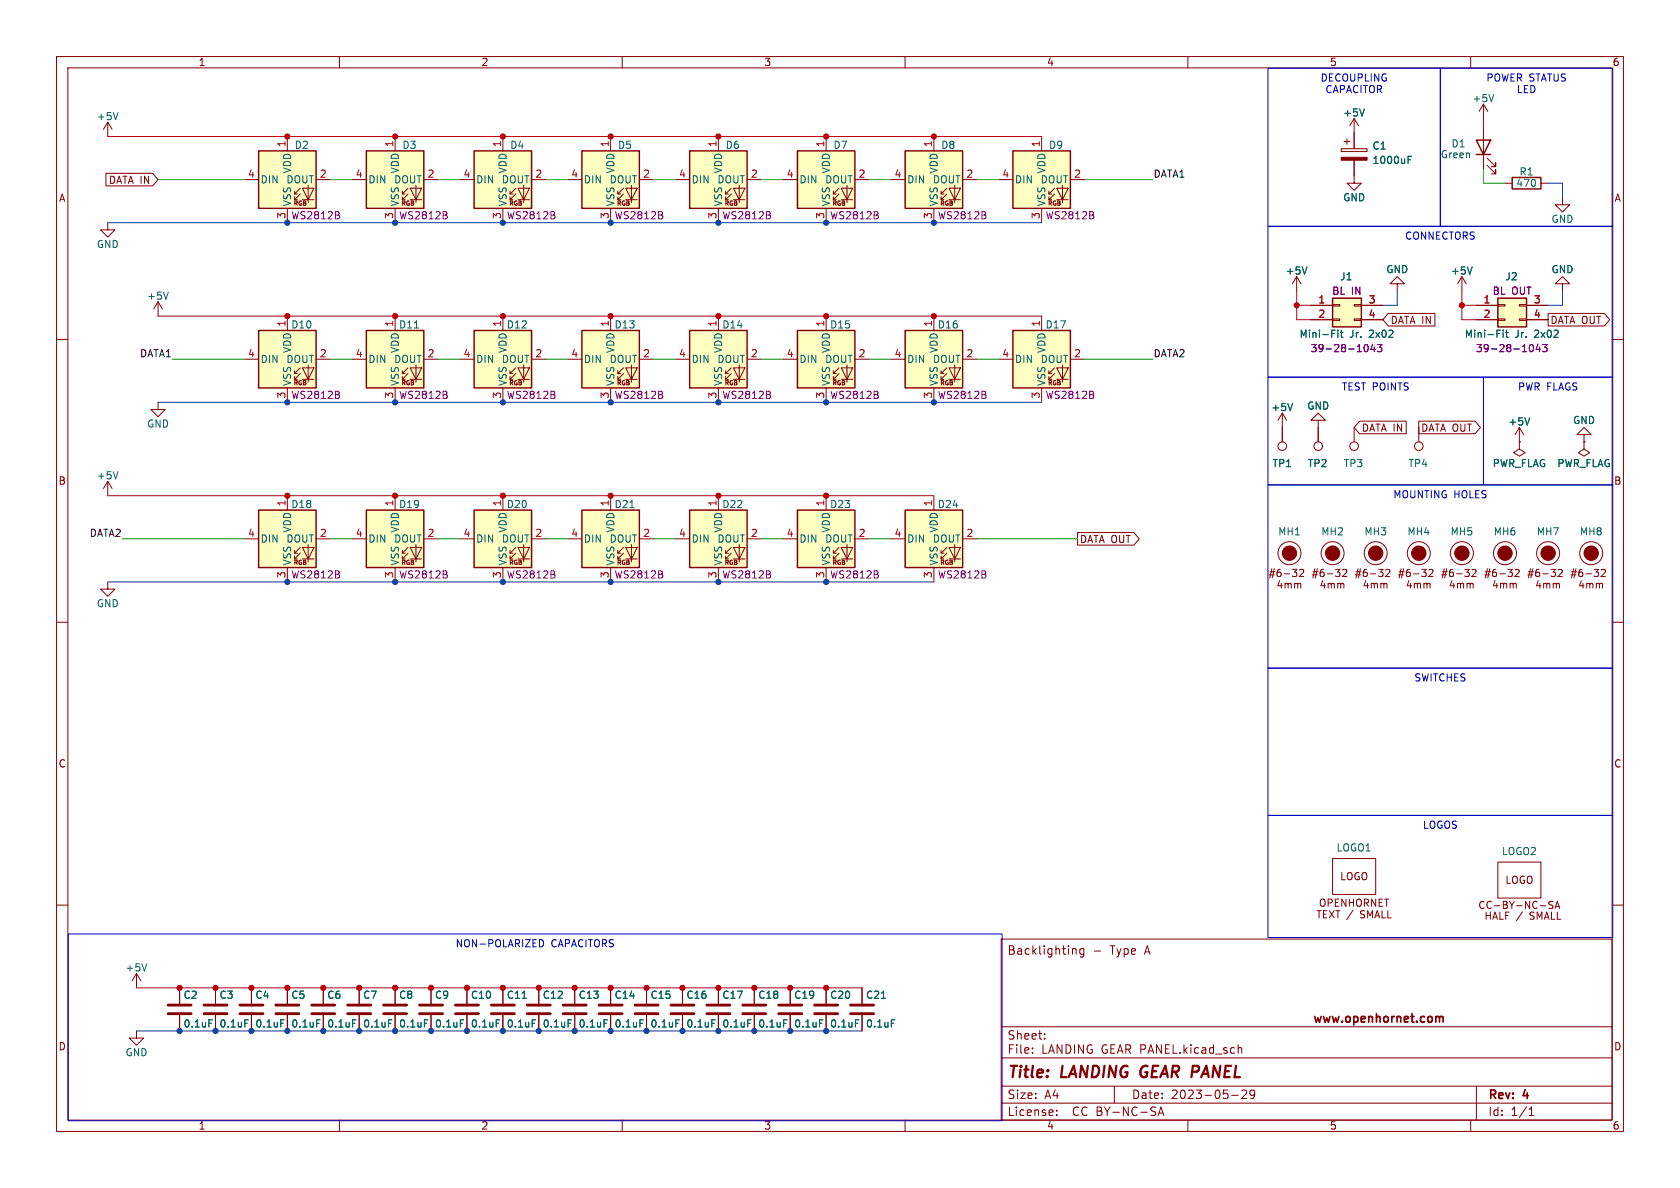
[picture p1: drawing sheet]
<svg xmlns="http://www.w3.org/2000/svg" width="297mm" height="210mm" viewBox="0 0 297 210" stroke-linecap="round" stroke-linejoin="round" font-family="sans-serif">
<defs><g id="words">
<g font-size="2.8" fill="#840000">
<text x="178" y="191">Title:</text>
<text x="187.5" y="191">LANDING GEAR PANEL</text>
</g>
<g font-size="2.1" fill="#840000">
<text x="178" y="168.9">Backlighting</text>
<text x="196.2" y="168.9">Type</text>
<text x="202.3" y="168.9">A</text>
<text x="178" y="183.9">Sheet:</text>
<text x="232" y="181.1">www.openhornet.com</text>
<text x="178" y="186.4">File:</text>
<text x="184" y="186.4">LANDING GEAR PANEL.kicad_sch</text>
<text x="178" y="197.4">License:</text>
<text x="178" y="194.4">Size:</text>
<text x="184.6" y="194.4">A4</text>
<text x="189.5" y="197.4">CC BY-NC-SA</text>
<text x="200" y="194.4">Date:</text>
<text x="206.9" y="194.4">2023-05-29</text>
<text x="263" y="194.6">Rev:</text>
<text x="263" y="197.4">Id:</text>
<text x="267" y="197.4">1/1</text>
<text x="269.2" y="194.6">4</text>
</g>
<g font-size="1.8" fill="#840000">
<text x="35" y="11.8">1</text>
<text x="85" y="11.8">2</text>
<text x="135" y="11.8">3</text>
<text x="185" y="11.8">4</text>
<text x="235" y="11.8">5</text>
<text x="285" y="11.8">6</text>
<text x="10.4" y="35.8">A</text>
<text x="19.2" y="32.7">DATA IN</text>
<text x="285.4" y="35.8">A</text>
<text x="245.7" y="57.4">DATA IN</text>
<text x="274" y="57.4">DATA OUT</text>
<text x="240.7" y="76.5">DATA IN</text>
<text x="251.1" y="76.5">DATA OUT</text>
<text x="10.3" y="85.8">B</text>
<text x="285.3" y="85.8">B</text>
<text x="190.8" y="96.2">DATA OUT</text>
<text x="221.3" y="103.2">#6-32</text>
<text x="228.9" y="103.2">4mm</text>
<text x="229" y="103.2">#6-32</text>
<text x="236.5" y="103.2">4mm</text>
<text x="236.6" y="103.2">#6-32</text>
<text x="244.2" y="103.2">4mm</text>
<text x="244.2" y="103.2">#6-32</text>
<text x="251.8" y="103.2">4mm</text>
<text x="251.8" y="103.2">#6-32</text>
<text x="259.4" y="103.2">4mm</text>
<text x="259.4" y="103.2">#6-32</text>
<text x="267" y="103.2">4mm</text>
<text x="267.1" y="103.2">#6-32</text>
<text x="274.6" y="103.2">4mm</text>
<text x="274.7" y="103.2">#6-32</text>
<text x="282.3" y="103.2">4mm</text>
<text x="10.3" y="135.8">C</text>
<text x="285.3" y="135.8">C</text>
<text x="236.8" y="155.8">LOGO</text>
<text x="261.3" y="160.9">CC-BY-NC-SA</text>
<text x="266.1" y="156.4">LOGO</text>
<text x="261.8" y="162.8">HALF /</text>
<text x="269.9" y="162.8">SMALL</text>
<text x="10.3" y="185.8">D</text>
<text x="285.3" y="185.8">D</text>
<text x="35" y="199.8">1</text>
<text x="85" y="199.8">2</text>
<text x="135" y="199.8">3</text>
<text x="185" y="199.8">4</text>
<text x="235" y="199.8">5</text>
<text x="285" y="199.8">6</text>
</g>
<g font-size="1.8" fill="#0000c2">
<text x="233.4" y="14.7">DECOUPLING</text>
<text x="234.3" y="16.7">CAPACITOR</text>
<text x="262.7" y="14.7">POWER STATUS</text>
<text x="268.1" y="16.7">LED</text>
<text x="248.3" y="42.6">CONNECTORS</text>
<text x="237.2" y="69.3">TEST POINTS</text>
<text x="268.3" y="69.3">PWR FLAGS</text>
<text x="246.3" y="88.3">MOUNTING HOLES</text>
<text x="250" y="120.7">SWITCHES</text>
<text x="251.5" y="146.7">LOGOS</text>
<text x="80.5" y="167.7">NON-POLARIZED</text>
<text x="97.4" y="167.7">CAPACITORS</text>
</g>
<g font-size="1.8" fill="#006464">
<text x="17.1" y="21.4">+5V</text>
<text x="237.4" y="20.8">+5V</text>
<text x="260.3" y="18.2">+5V</text>
<text x="52" y="26.5">D2</text>
<text x="71.1" y="26.5">D3</text>
<text x="90.1" y="26.5">D4</text>
<text x="109.2" y="26.5">D5</text>
<text x="128.2" y="26.5">D6</text>
<text x="147.3" y="26.5">D7</text>
<text x="166.3" y="26.5">D8</text>
<text x="185.4" y="26.5">D9</text>
<text x="242.6" y="26.6">C1</text>
<text x="242.6" y="29.1">1000uF</text>
<text x="254.6" y="28.1">Green</text>
<text x="256.5" y="26.2">D1</text>
<text x="46" y="32.6">DIN</text>
<text x="50.6" y="32.6">DOUT</text>
<text x="51.6" y="30.7" transform="rotate(-90 51.6 30.7)">VDD</text>
<text x="65" y="32.6">DIN</text>
<text x="69.7" y="32.6">DOUT</text>
<text x="70.7" y="30.7" transform="rotate(-90 70.7 30.7)">VDD</text>
<text x="84.1" y="32.6">DIN</text>
<text x="88.7" y="32.6">DOUT</text>
<text x="89.7" y="30.7" transform="rotate(-90 89.7 30.7)">VDD</text>
<text x="103.1" y="32.6">DIN</text>
<text x="107.8" y="32.6">DOUT</text>
<text x="108.8" y="30.7" transform="rotate(-90 108.8 30.7)">VDD</text>
<text x="122.2" y="32.6">DIN</text>
<text x="126.8" y="32.6">DOUT</text>
<text x="127.8" y="30.7" transform="rotate(-90 127.8 30.7)">VDD</text>
<text x="141.2" y="32.6">DIN</text>
<text x="145.9" y="32.6">DOUT</text>
<text x="146.9" y="30.7" transform="rotate(-90 146.9 30.7)">VDD</text>
<text x="160.3" y="32.6">DIN</text>
<text x="164.9" y="32.6">DOUT</text>
<text x="165.9" y="30.7" transform="rotate(-90 165.9 30.7)">VDD</text>
<text x="179.3" y="32.6">DIN</text>
<text x="184" y="32.6">DOUT</text>
<text x="185" y="30.7" transform="rotate(-90 185 30.7)">VDD</text>
<text x="237.4" y="35.8">GND</text>
<text x="268" y="33.2">470</text>
<text x="268.6" y="31.2">R1</text>
<text x="51.6" y="36.6" transform="rotate(-90 51.6 36.6)">VSS</text>
<text x="70.7" y="36.6" transform="rotate(-90 70.7 36.6)">VSS</text>
<text x="89.7" y="36.6" transform="rotate(-90 89.7 36.6)">VSS</text>
<text x="108.8" y="36.6" transform="rotate(-90 108.8 36.6)">VSS</text>
<text x="127.8" y="36.6" transform="rotate(-90 127.8 36.6)">VSS</text>
<text x="146.9" y="36.6" transform="rotate(-90 146.9 36.6)">VSS</text>
<text x="165.9" y="36.6" transform="rotate(-90 165.9 36.6)">VSS</text>
<text x="185" y="36.6" transform="rotate(-90 185 36.6)">VSS</text>
<text x="274.2" y="39.6">GND</text>
<text x="17.1" y="44">GND</text>
<text x="25.9" y="53.1">+5V</text>
<text x="227.2" y="48.7">+5V</text>
<text x="236.9" y="49.7">J1</text>
<text x="245" y="48.5">GND</text>
<text x="256.4" y="48.7">+5V</text>
<text x="266.1" y="49.7">J2</text>
<text x="274.2" y="48.5">GND</text>
<text x="51.4" y="58.2">D10</text>
<text x="70.5" y="58.2">D11</text>
<text x="89.5" y="58.2">D12</text>
<text x="108.6" y="58.2">D13</text>
<text x="127.6" y="58.2">D14</text>
<text x="146.7" y="58.2">D15</text>
<text x="165.7" y="58.2">D16</text>
<text x="184.8" y="58.2">D17</text>
<text x="229.7" y="59.9">Mini-Fit</text>
<text x="238.6" y="59.9">Jr.</text>
<text x="242" y="59.9">2x02</text>
<text x="258.9" y="59.9">Mini-Fit</text>
<text x="267.8" y="59.9">Jr.</text>
<text x="271.2" y="59.9">2x02</text>
<text x="46" y="64.3">DIN</text>
<text x="50.6" y="64.3">DOUT</text>
<text x="51.6" y="62.4" transform="rotate(-90 51.6 62.4)">VDD</text>
<text x="65" y="64.3">DIN</text>
<text x="69.7" y="64.3">DOUT</text>
<text x="70.7" y="62.4" transform="rotate(-90 70.7 62.4)">VDD</text>
<text x="84.1" y="64.3">DIN</text>
<text x="88.7" y="64.3">DOUT</text>
<text x="89.7" y="62.4" transform="rotate(-90 89.7 62.4)">VDD</text>
<text x="103.1" y="64.3">DIN</text>
<text x="107.8" y="64.3">DOUT</text>
<text x="108.8" y="62.4" transform="rotate(-90 108.8 62.4)">VDD</text>
<text x="122.2" y="64.3">DIN</text>
<text x="126.8" y="64.3">DOUT</text>
<text x="127.8" y="62.4" transform="rotate(-90 127.8 62.4)">VDD</text>
<text x="141.2" y="64.3">DIN</text>
<text x="145.9" y="64.3">DOUT</text>
<text x="146.9" y="62.4" transform="rotate(-90 146.9 62.4)">VDD</text>
<text x="160.3" y="64.3">DIN</text>
<text x="164.9" y="64.3">DOUT</text>
<text x="165.9" y="62.4" transform="rotate(-90 165.9 62.4)">VDD</text>
<text x="179.3" y="64.3">DIN</text>
<text x="184" y="64.3">DOUT</text>
<text x="185" y="62.4" transform="rotate(-90 185 62.4)">VDD</text>
<text x="51.6" y="68.3" transform="rotate(-90 51.6 68.3)">VSS</text>
<text x="70.7" y="68.3" transform="rotate(-90 70.7 68.3)">VSS</text>
<text x="89.7" y="68.3" transform="rotate(-90 89.7 68.3)">VSS</text>
<text x="108.8" y="68.3" transform="rotate(-90 108.8 68.3)">VSS</text>
<text x="127.8" y="68.3" transform="rotate(-90 127.8 68.3)">VSS</text>
<text x="146.9" y="68.3" transform="rotate(-90 146.9 68.3)">VSS</text>
<text x="165.9" y="68.3" transform="rotate(-90 165.9 68.3)">VSS</text>
<text x="185" y="68.3" transform="rotate(-90 185 68.3)">VSS</text>
<text x="25.9" y="75.8">GND</text>
<text x="224.7" y="72.8">+5V</text>
<text x="231" y="72.6">GND</text>
<text x="266.6" y="75.4">+5V</text>
<text x="278" y="75.1">GND</text>
<text x="224.9" y="82.7">TP1</text>
<text x="231.1" y="82.7">TP2</text>
<text x="237.5" y="82.7">TP3</text>
<text x="248.9" y="82.7">TP4</text>
<text x="263.8" y="82.7">PWR_FLAG</text>
<text x="275.3" y="82.7">PWR_FLAG</text>
<text x="17.1" y="84.9">+5V</text>
<text x="51.4" y="90">D18</text>
<text x="70.5" y="90">D19</text>
<text x="89.5" y="90">D20</text>
<text x="108.6" y="90">D21</text>
<text x="127.6" y="90">D22</text>
<text x="146.7" y="90">D23</text>
<text x="165.7" y="90">D24</text>
<text x="51.6" y="94.2" transform="rotate(-90 51.6 94.2)">VDD</text>
<text x="70.7" y="94.2" transform="rotate(-90 70.7 94.2)">VDD</text>
<text x="89.7" y="94.2" transform="rotate(-90 89.7 94.2)">VDD</text>
<text x="108.8" y="94.2" transform="rotate(-90 108.8 94.2)">VDD</text>
<text x="127.8" y="94.2" transform="rotate(-90 127.8 94.2)">VDD</text>
<text x="146.9" y="94.2" transform="rotate(-90 146.9 94.2)">VDD</text>
<text x="165.9" y="94.2" transform="rotate(-90 165.9 94.2)">VDD</text>
<text x="225.9" y="94.8">MH1</text>
<text x="233.5" y="94.8">MH2</text>
<text x="241.1" y="94.8">MH3</text>
<text x="248.8" y="94.8">MH4</text>
<text x="256.4" y="94.8">MH5</text>
<text x="264" y="94.8">MH6</text>
<text x="271.6" y="94.8">MH7</text>
<text x="279.2" y="94.8">MH8</text>
<text x="46" y="96.1">DIN</text>
<text x="50.6" y="96.1">DOUT</text>
<text x="51.6" y="100.1" transform="rotate(-90 51.6 100.1)">VSS</text>
<text x="65" y="96.1">DIN</text>
<text x="69.7" y="96.1">DOUT</text>
<text x="70.7" y="100.1" transform="rotate(-90 70.7 100.1)">VSS</text>
<text x="84.1" y="96.1">DIN</text>
<text x="88.7" y="96.1">DOUT</text>
<text x="89.7" y="100.1" transform="rotate(-90 89.7 100.1)">VSS</text>
<text x="103.1" y="96.1">DIN</text>
<text x="107.8" y="96.1">DOUT</text>
<text x="108.8" y="100.1" transform="rotate(-90 108.8 100.1)">VSS</text>
<text x="122.2" y="96.1">DIN</text>
<text x="126.8" y="96.1">DOUT</text>
<text x="127.8" y="100.1" transform="rotate(-90 127.8 100.1)">VSS</text>
<text x="141.2" y="96.1">DIN</text>
<text x="145.9" y="96.1">DOUT</text>
<text x="146.9" y="100.1" transform="rotate(-90 146.9 100.1)">VSS</text>
<text x="160.3" y="96.1">DIN</text>
<text x="164.9" y="96.1">DOUT</text>
<text x="165.9" y="100.1" transform="rotate(-90 165.9 100.1)">VSS</text>
<text x="17.1" y="107.5">GND</text>
<text x="236.2" y="150.7">LOGO1</text>
<text x="265.5" y="151.3">LOGO2</text>
<text x="22.1" y="171.9">+5V</text>
<text x="32.4" y="176.7">C2</text>
<text x="38.7" y="176.7">C3</text>
<text x="45.1" y="176.7">C4</text>
<text x="51.4" y="176.7">C5</text>
<text x="57.8" y="176.7">C6</text>
<text x="64.1" y="176.7">C7</text>
<text x="70.5" y="176.7">C8</text>
<text x="76.8" y="176.7">C9</text>
<text x="83.2" y="176.7">C10</text>
<text x="89.5" y="176.7">C11</text>
<text x="95.9" y="176.7">C12</text>
<text x="102.2" y="176.7">C13</text>
<text x="108.6" y="176.7">C14</text>
<text x="114.9" y="176.7">C15</text>
<text x="121.3" y="176.7">C16</text>
<text x="127.6" y="176.7">C17</text>
<text x="134" y="176.7">C18</text>
<text x="140.3" y="176.7">C19</text>
<text x="146.7" y="176.7">C20</text>
<text x="153" y="176.7">C21</text>
<text x="32.4" y="181.8">0.1uF</text>
<text x="38.7" y="181.8">0.1uF</text>
<text x="45.1" y="181.8">0.1uF</text>
<text x="51.4" y="181.8">0.1uF</text>
<text x="57.8" y="181.8">0.1uF</text>
<text x="64.1" y="181.8">0.1uF</text>
<text x="70.5" y="181.8">0.1uF</text>
<text x="76.8" y="181.8">0.1uF</text>
<text x="83.2" y="181.8">0.1uF</text>
<text x="89.5" y="181.8">0.1uF</text>
<text x="95.9" y="181.8">0.1uF</text>
<text x="102.2" y="181.8">0.1uF</text>
<text x="108.6" y="181.8">0.1uF</text>
<text x="114.9" y="181.8">0.1uF</text>
<text x="121.3" y="181.8">0.1uF</text>
<text x="127.6" y="181.8">0.1uF</text>
<text x="134" y="181.8">0.1uF</text>
<text x="140.3" y="181.8">0.1uF</text>
<text x="146.7" y="181.8">0.1uF</text>
<text x="153" y="181.8">0.1uF</text>
<text x="22.1" y="186.9">GND</text>
</g>
<g font-size="1.8" fill="#a90000">
<text x="50.5" y="26.1" transform="rotate(-90 50.5 26.1)">1</text>
<text x="69.6" y="26.1" transform="rotate(-90 69.6 26.1)">1</text>
<text x="88.6" y="26.1" transform="rotate(-90 88.6 26.1)">1</text>
<text x="107.7" y="26.1" transform="rotate(-90 107.7 26.1)">1</text>
<text x="126.7" y="26.1" transform="rotate(-90 126.7 26.1)">1</text>
<text x="145.8" y="26.1" transform="rotate(-90 145.8 26.1)">1</text>
<text x="164.8" y="26.1" transform="rotate(-90 164.8 26.1)">1</text>
<text x="183.9" y="26.1" transform="rotate(-90 183.9 26.1)">1</text>
<text x="43.8" y="31.5">4</text>
<text x="56.5" y="31.5">2</text>
<text x="62.8" y="31.5">4</text>
<text x="75.5" y="31.5">2</text>
<text x="81.9" y="31.5">4</text>
<text x="94.6" y="31.5">2</text>
<text x="100.9" y="31.5">4</text>
<text x="113.6" y="31.5">2</text>
<text x="120" y="31.5">4</text>
<text x="132.7" y="31.5">2</text>
<text x="139" y="31.5">4</text>
<text x="151.7" y="31.5">2</text>
<text x="158.1" y="31.5">4</text>
<text x="170.8" y="31.5">2</text>
<text x="177.1" y="31.5">4</text>
<text x="189.8" y="31.5">2</text>
<text x="50.5" y="38.8" transform="rotate(-90 50.5 38.8)">3</text>
<text x="69.6" y="38.8" transform="rotate(-90 69.6 38.8)">3</text>
<text x="88.6" y="38.8" transform="rotate(-90 88.6 38.8)">3</text>
<text x="107.7" y="38.8" transform="rotate(-90 107.7 38.8)">3</text>
<text x="126.7" y="38.8" transform="rotate(-90 126.7 38.8)">3</text>
<text x="145.8" y="38.8" transform="rotate(-90 145.8 38.8)">3</text>
<text x="164.8" y="38.8" transform="rotate(-90 164.8 38.8)">3</text>
<text x="183.9" y="38.8" transform="rotate(-90 183.9 38.8)">3</text>
<text x="233" y="53.7">1</text>
<text x="241.9" y="53.7">3</text>
<text x="262.2" y="53.7">1</text>
<text x="271.1" y="53.7">3</text>
<text x="50.5" y="57.8" transform="rotate(-90 50.5 57.8)">1</text>
<text x="69.6" y="57.8" transform="rotate(-90 69.6 57.8)">1</text>
<text x="88.6" y="57.8" transform="rotate(-90 88.6 57.8)">1</text>
<text x="107.7" y="57.8" transform="rotate(-90 107.7 57.8)">1</text>
<text x="126.7" y="57.8" transform="rotate(-90 126.7 57.8)">1</text>
<text x="145.8" y="57.8" transform="rotate(-90 145.8 57.8)">1</text>
<text x="164.8" y="57.8" transform="rotate(-90 164.8 57.8)">1</text>
<text x="183.9" y="57.8" transform="rotate(-90 183.9 57.8)">1</text>
<text x="233" y="56.3">2</text>
<text x="241.9" y="56.3">4</text>
<text x="262.2" y="56.3">2</text>
<text x="271.1" y="56.3">4</text>
<text x="43.8" y="63.2">4</text>
<text x="56.5" y="63.2">2</text>
<text x="62.8" y="63.2">4</text>
<text x="75.5" y="63.2">2</text>
<text x="81.9" y="63.2">4</text>
<text x="94.6" y="63.2">2</text>
<text x="100.9" y="63.2">4</text>
<text x="113.6" y="63.2">2</text>
<text x="120" y="63.2">4</text>
<text x="132.7" y="63.2">2</text>
<text x="139" y="63.2">4</text>
<text x="151.7" y="63.2">2</text>
<text x="158.1" y="63.2">4</text>
<text x="170.8" y="63.2">2</text>
<text x="177.1" y="63.2">4</text>
<text x="189.8" y="63.2">2</text>
<text x="50.5" y="70.5" transform="rotate(-90 50.5 70.5)">3</text>
<text x="69.6" y="70.5" transform="rotate(-90 69.6 70.5)">3</text>
<text x="88.6" y="70.5" transform="rotate(-90 88.6 70.5)">3</text>
<text x="107.7" y="70.5" transform="rotate(-90 107.7 70.5)">3</text>
<text x="126.7" y="70.5" transform="rotate(-90 126.7 70.5)">3</text>
<text x="145.8" y="70.5" transform="rotate(-90 145.8 70.5)">3</text>
<text x="164.8" y="70.5" transform="rotate(-90 164.8 70.5)">3</text>
<text x="183.9" y="70.5" transform="rotate(-90 183.9 70.5)">3</text>
<text x="50.5" y="89.6" transform="rotate(-90 50.5 89.6)">1</text>
<text x="69.6" y="89.6" transform="rotate(-90 69.6 89.6)">1</text>
<text x="88.6" y="89.6" transform="rotate(-90 88.6 89.6)">1</text>
<text x="107.7" y="89.6" transform="rotate(-90 107.7 89.6)">1</text>
<text x="126.7" y="89.6" transform="rotate(-90 126.7 89.6)">1</text>
<text x="145.8" y="89.6" transform="rotate(-90 145.8 89.6)">1</text>
<text x="164.8" y="89.6" transform="rotate(-90 164.8 89.6)">1</text>
<text x="43.8" y="95">4</text>
<text x="56.5" y="95">2</text>
<text x="62.8" y="95">4</text>
<text x="75.5" y="95">2</text>
<text x="81.9" y="95">4</text>
<text x="94.6" y="95">2</text>
<text x="100.9" y="95">4</text>
<text x="113.6" y="95">2</text>
<text x="120" y="95">4</text>
<text x="132.7" y="95">2</text>
<text x="139" y="95">4</text>
<text x="151.7" y="95">2</text>
<text x="158.1" y="95">4</text>
<text x="170.8" y="95">2</text>
<text x="50.5" y="102.3" transform="rotate(-90 50.5 102.3)">3</text>
<text x="69.6" y="102.3" transform="rotate(-90 69.6 102.3)">3</text>
<text x="88.6" y="102.3" transform="rotate(-90 88.6 102.3)">3</text>
<text x="107.7" y="102.3" transform="rotate(-90 107.7 102.3)">3</text>
<text x="126.7" y="102.3" transform="rotate(-90 126.7 102.3)">3</text>
<text x="145.8" y="102.3" transform="rotate(-90 145.8 102.3)">3</text>
<text x="164.8" y="102.3" transform="rotate(-90 164.8 102.3)">3</text>
</g>
<g font-size="1.8" fill="#0f0f0f">
<text x="203.8" y="31.5">DATA1</text>
<text x="24.7" y="63.2">DATA1</text>
<text x="203.8" y="63.2">DATA2</text>
<text x="15.8" y="95">DATA2</text>
</g>
<g font-size="1.8" fill="#840084">
<text x="51.4" y="38.9">WS2812B</text>
<text x="70.5" y="38.9">WS2812B</text>
<text x="89.5" y="38.9">WS2812B</text>
<text x="108.6" y="38.9">WS2812B</text>
<text x="127.6" y="38.9">WS2812B</text>
<text x="146.7" y="38.9">WS2812B</text>
<text x="165.7" y="38.9">WS2812B</text>
<text x="184.8" y="38.9">WS2812B</text>
<text x="235.5" y="52.3">BL IN</text>
<text x="263.8" y="52.3">BL OUT</text>
<text x="231.7" y="62.4">39-28-1043</text>
<text x="260.9" y="62.4">39-28-1043</text>
<text x="51.4" y="70.7">WS2812B</text>
<text x="70.5" y="70.7">WS2812B</text>
<text x="89.5" y="70.7">WS2812B</text>
<text x="108.6" y="70.7">WS2812B</text>
<text x="127.6" y="70.7">WS2812B</text>
<text x="146.7" y="70.7">WS2812B</text>
<text x="165.7" y="70.7">WS2812B</text>
<text x="184.8" y="70.7">WS2812B</text>
<text x="51.4" y="102.4">WS2812B</text>
<text x="70.5" y="102.4">WS2812B</text>
<text x="89.5" y="102.4">WS2812B</text>
<text x="108.6" y="102.4">WS2812B</text>
<text x="127.6" y="102.4">WS2812B</text>
<text x="146.7" y="102.4">WS2812B</text>
<text x="165.7" y="102.4">WS2812B</text>
</g>
<g font-size="1.1" fill="#840000">
<text x="51.8" y="36.5">RGB</text>
<text x="70.9" y="36.5">RGB</text>
<text x="89.9" y="36.5">RGB</text>
<text x="109" y="36.5">RGB</text>
<text x="128" y="36.5">RGB</text>
<text x="147.1" y="36.5">RGB</text>
<text x="166.1" y="36.5">RGB</text>
<text x="185.2" y="36.5">RGB</text>
<text x="51.8" y="68.3">RGB</text>
<text x="70.9" y="68.3">RGB</text>
<text x="89.9" y="68.3">RGB</text>
<text x="109" y="68.3">RGB</text>
<text x="128" y="68.3">RGB</text>
<text x="147.1" y="68.3">RGB</text>
<text x="166.1" y="68.3">RGB</text>
<text x="185.2" y="68.3">RGB</text>
<text x="51.8" y="100">RGB</text>
<text x="70.9" y="100">RGB</text>
<text x="89.9" y="100">RGB</text>
<text x="109" y="100">RGB</text>
<text x="128" y="100">RGB</text>
<text x="147.1" y="100">RGB</text>
<text x="166.1" y="100">RGB</text>
</g>
</g></defs>
<g fill="none" stroke="#840000" stroke-width=".18">
<path d="M10 10h277v190h-277zM12 12h273v186h-273zM60 10v2M110 10v2M160 10v2M210 10v2M260 10v2M262.3 18.4v2.6M262.3 18.4l-.8 1.3M262.3 18.4l.7 1.3M18.7 30.6h8.3l.9 1.2-.9 1.1h-8.3zM19 39.4v1.2h1.3l-1.3 1.3-1.2-1.3h1.2"/>
<path d="M19 21.6v2.5M19 21.6l-.7 1.3M19 21.6l.8 1.3M43.2 31.8h2.5M50.8 24.1v2.6M50.8 36.8v2.6M52.1 35.3h.5M52.1 34.3h.5M53.1 34.3l-1 1v-.5M53.1 33.3l-1 1v-.5M53.5 33.3h2l-1 2zM53.5 35.3h2"/>
<path d="M54.5 32.8v3M55.9 31.8h2.5M62.2 31.8h2.6M69.8 24.1v2.6M69.8 36.8v2.6M71.1 35.3h.5M71.1 34.3h.5M72.1 34.3l-1 1v-.5M72.1 33.3l-1 1v-.5M72.5 33.3h2l-1 2zM72.5 35.3h2M73.5 32.8v3"/>
<path d="M74.9 31.8h2.6M81.3 31.8h2.5M88.9 24.1v2.6M88.9 36.8v2.6M90.2 35.3h.5M90.2 34.3h.5M91.2 34.3l-1 1v-.5M91.2 33.3l-1 1v-.5M91.6 33.3h2l-1 2zM91.6 35.3h2M92.6 32.8v3M94 31.8h2.5"/>
<path d="M100.3 31.8h2.6M107.9 24.1v2.6M107.9 36.8v2.6M109.2 35.3h.5M109.2 34.3h.5M110.2 34.3l-1 1v-.5M110.2 33.3l-1 1v-.5M110.6 33.3h2l-1 2zM110.6 35.3h2M111.6 32.8v3M113 31.8h2.6M119.4 31.8h2.5"/>
<path d="M127 24.1v2.6M127 36.8v2.6M128.3 35.3h.5M128.3 34.3h.5M129.3 34.3l-1 1v-.5M129.3 33.3l-1 1v-.5M129.7 33.3h2l-1 2zM129.7 35.3h2M130.7 32.8v3M132.1 31.8h2.5M138.4 31.8h2.6M146 24.1v2.6"/>
<path d="M146 36.8v2.6M147.3 35.3h.5M147.3 34.3h.5M148.3 34.3l-1 1v-.5M148.3 33.3l-1 1v-.5M148.7 33.3h2l-1 2zM148.7 35.3h2M149.7 32.8v3M151.1 31.8h2.6M157.5 31.8h2.5M165.1 24.1v2.6M165.1 36.8v2.6"/>
<path d="M166.4 35.3h.5M166.4 34.3h.5M167.4 34.3l-1 1v-.5M167.4 33.3l-1 1v-.5M167.8 33.3h2l-1 2zM167.8 35.3h2M168.8 32.8v3M170.2 31.8h2.5M176.5 31.8h2.6M184.1 24.1v2.6M184.1 36.8v2.6M185.4 35.3h.5"/>
<path d="M185.4 34.3h.5M186.4 34.3l-1 1v-.5M186.4 33.3l-1 1v-.5M186.8 33.3h2l-1 2zM186.8 35.3h2M187.8 32.8v3M189.2 31.8h2.6M237.1 26.3h4.6v.5h-4.6zM237.6 25h1M238.1 24.5v1M239.4 28.3v4.1h1.3l-1.3 1.3-1.3-1.3h1.3M239.4 21v5.3"/>
<path d="M239.4 21l-.8 1.2M239.4 21l.8 1.2M262.3 22.2v7.6M262.9 29.2l1.5 1.5v-.7v.7h-.7M262.9 27.9l1.5 1.6v-.8v.8h-.7M266.1 32.4h1.2M272.4 32.4h1.3M276.2 34.9v1.3h1.3l-1.3 1.3-1.2-1.3h1.2M10 60h2M27.9 53.3l-.7 1.3M27.9 53.3v2.6M27.9 53.3l.8 1.3"/>
<path d="M50.8 55.9v2.5M69.8 55.9v2.5M88.9 55.9v2.5M107.9 55.9v2.5M127 55.9v2.5M146 55.9v2.5M165.1 55.9v2.5M184.1 55.9v2.5M229.2 48.9l-.7 1.3M229.2 48.9v2.5M229.2 48.9l.8 1.3M231.8 54h3.8"/>
<path d="M231.8 56.5h3.8M235.6 56.4h1.3v.2h-1.3zM235.6 53.8h1.3v.3h-1.3zM239.4 56.4h1.3v.2h-1.3zM239.4 53.8h1.3v.3h-1.3zM240.7 54h3.8M240.7 56.5h3.8M245.4 55.4h8.3v2.2h-8.3l-.9-1.1zM247 50.2h1.3l-1.3-1.3-1.3 1.3h1.3v1.2M258.4 48.9l-.7 1.3M258.4 48.9v2.5M258.4 48.9l.8 1.3"/>
<path d="M261 54h3.8M261 56.5h3.8M264.8 56.4h1.3v.2h-1.3zM264.8 53.8h1.3v.3h-1.3zM268.6 56.4h1.3v.2h-1.3zM268.6 53.8h1.3v.3h-1.3zM269.9 54h3.8M269.9 56.5h3.8M273.7 55.4h9.9l1 1.1-1 1.1h-9.9zM276.2 50.2h1.3l-1.3-1.3-1.2 1.3h1.2v1.2M285 60h2M27.9 71.1v1.3h1.3l-1.3 1.3-1.2-1.3h1.2"/>
<path d="M43.2 63.5h2.5M50.8 68.6v2.5M52.1 67.1h.5M52.1 66h.5M53.1 66l-1 1.1v-.6M53.1 65l-1 1v-.5M53.5 65h2l-1 2.1zM53.5 67.1h2M54.5 64.5v3.1M55.9 63.5h2.5M62.2 63.5h2.6M69.8 68.6v2.5"/>
<path d="M71.1 67.1h.5M71.1 66h.5M72.1 66l-1 1.1v-.6M72.1 65l-1 1v-.5M72.5 65h2l-1 2.1zM72.5 67.1h2M73.5 64.5v3.1M74.9 63.5h2.6M81.3 63.5h2.5M88.9 68.6v2.5M90.2 67.1h.5M90.2 66h.5"/>
<path d="M91.2 66l-1 1.1v-.6M91.2 65l-1 1v-.5M91.6 65h2l-1 2.1zM91.6 67.1h2M92.6 64.5v3.1M94 63.5h2.5M100.3 63.5h2.6M107.9 68.6v2.5M109.2 67.1h.5M109.2 66h.5M110.2 66l-1 1.1v-.6M110.2 65l-1 1v-.5"/>
<path d="M110.6 65h2l-1 2.1zM110.6 67.1h2M111.6 64.5v3.1M113 63.5h2.6M119.4 63.5h2.5M127 68.6v2.5M128.3 67.1h.5M128.3 66h.5M129.3 66l-1 1.1v-.6M129.3 65l-1 1v-.5M129.7 65h2l-1 2.1zM129.7 67.1h2"/>
<path d="M130.7 64.5v3.1M132.1 63.5h2.5M138.4 63.5h2.6M146 68.6v2.5M147.3 67.1h.5M147.3 66h.5M148.3 66l-1 1.1v-.6M148.3 65l-1 1v-.5M148.7 65h2l-1 2.1zM148.7 67.1h2M149.7 64.5v3.1M151.1 63.5h2.6"/>
<path d="M157.5 63.5h2.5M165.1 68.6v2.5M166.4 67.1h.5M166.4 66h.5M167.4 66l-1 1.1v-.6M167.4 65l-1 1v-.5M167.8 65h2l-1 2.1zM167.8 67.1h2M168.8 64.5v3.1M170.2 63.5h2.5M176.5 63.5h2.6M184.1 68.6v2.5"/>
<path d="M185.4 67.1h.5M185.4 66h.5M186.4 66l-1 1.1v-.6M186.4 65l-1 1v-.5M186.8 65h2l-1 2.1zM186.8 67.1h2M187.8 64.5v3.1M189.2 63.5h2.6M226.7 73v5.1M226.7 73l-.8 1.3M226.7 73l.8 1.3M233 74.3h1.3l-1.3-1.3-1.2 1.3h1.2v3.8"/>
<path d="M239.4 75.6v2.5M240.3 74.5h8.3v2.2h-8.3l-.9-1.1zM250.8 74.5h10l.9 1.1-.9 1.1h-10zM250.8 75.6v2.5M268.6 78.1v1.3l1 .6-1 .6-1-.6 1-.6M268.6 78.1h.1M268.6 75.6l-.8 1.2M268.6 75.6v2.5M268.6 75.6l.8 1.2M280 76.8h1.3l-1.3-1.2-1.2 1.2h1.2v1.3M280 78.1v1.3l1.1 .6-1.1 .6-1-.6 1-.6M280 78.1h.1"/>
<path d="M19 85.1l-.7 1.3M19 85.1v2.5M19 85.1l.8 1.3M43.2 95.3h2.5M50.8 87.6v2.6M52.1 98.8h.5M52.1 97.8h.5M53.1 97.8l-1 1v-.5M53.1 96.8l-1 1v-.5M53.5 96.8h2l-1 2zM53.5 98.8h2M54.5 96.3v3"/>
<path d="M55.9 95.3h2.5M62.2 95.3h2.6M69.8 87.6v2.6M71.1 98.8h.5M71.1 97.8h.5M72.1 97.8l-1 1v-.5M72.1 96.8l-1 1v-.5M72.5 96.8h2l-1 2zM72.5 98.8h2M73.5 96.3v3M74.9 95.3h2.6M81.3 95.3h2.5"/>
<path d="M88.9 87.6v2.6M90.2 98.8h.5M90.2 97.8h.5M91.2 97.8l-1 1v-.5M91.2 96.8l-1 1v-.5M91.6 96.8h2l-1 2zM91.6 98.8h2M92.6 96.3v3M94 95.3h2.5M100.3 95.3h2.6M107.9 87.6v2.6M109.2 98.8h.5"/>
<path d="M109.2 97.8h.5M110.2 97.8l-1 1v-.5M110.2 96.8l-1 1v-.5M110.6 96.8h2l-1 2zM110.6 98.8h2M111.6 96.3v3M113 95.3h2.6M119.4 95.3h2.5M127 87.6v2.6M128.3 98.8h.5M128.3 97.8h.5M129.3 97.8l-1 1v-.5"/>
<path d="M129.3 96.8l-1 1v-.5M129.7 96.8h2l-1 2zM129.7 98.8h2M130.7 96.3v3M132.1 95.3h2.5M138.4 95.3h2.6M146 87.6v2.6M147.3 98.8h.5M147.3 97.8h.5M148.3 97.8l-1 1v-.5M148.3 96.8l-1 1v-.5M148.7 96.8h2l-1 2z"/>
<path d="M148.7 98.8h2M149.7 96.3v3M151.1 95.3h2.6M157.5 95.3h2.5M165.1 87.6v2.6M166.4 98.8h.5M166.4 97.8h.5M167.4 97.8l-1 1v-.5M167.4 96.8l-1 1v-.5M167.8 96.8h2l-1 2zM167.8 98.8h2M168.8 96.3v3"/>
<path d="M170.2 95.3h2.5M190.5 94.1h9.9l1 1.2-1 1.1h-9.9zM10 110h2M19 102.9v1.2h1.3l-1.3 1.3-1.2-1.3h1.2M50.8 100.3v2.6M69.8 100.3v2.6M88.9 100.3v2.6M107.9 100.3v2.6M127 100.3v2.6M146 100.3v2.6M165.1 100.3v2.6M224.5 101.1h.9"/>
<path d="M224.9 100.5l-.4 1.7M225.3 100.5l-.4 1.7M225.8 101.4l.2-.3 .4 .1 .1 .2-.1 .5M225.9 103.5h.8M226.4 100.6l-.4 .1a.94 .94 0 0 0-.2 1M226.5 103.1v.9M227 101.4h1M227.2 103.2l.3-.1 .2 .2M227.2 103.1v.9M227.7 103.3l.2-.2 .3 .1 .1 .8M227.7 103.3v.7M228.5 100.6h.8l-.5 .5 .3 .1 .2 .2"/>
<path d="M228.9 103.1v.9M229.4 103.3v.7M229.7 100.8l.5-.2 .3 .4-.8 .9M230 103.3v.7M232.1 101.1h.9M232.5 100.5l-.4 1.7M232.9 100.5l-.4 1.7M233.4 101.4l.2-.3 .4 .1 .1 .2-.1 .5M233.5 103.5h.8M234 100.6l-.4 .1a.94 .94 0 0 0-.2 1M234.1 103.1v.9M234.6 101.4h1"/>
<path d="M234.8 103.2l.4-.1 .1 .2M234.8 103.1v.9M235.3 103.3l.2-.2 .3 .1 .1 .8M235.3 103.3v.7M236.1 100.6h.8l-.4 .5 .3 .1 .1 .2M236.5 103.1v.9M237 103.3v.7M237.4 100.8l.5-.2 .2 .4-.8 .9M237.6 103.3v.7M239.7 101.1h.9M240.1 100.5l-.4 1.7M240.5 100.5l-.3 1.7"/>
<path d="M241 101.4l.2-.3 .4 .1 .1 .2-.1 .5M241.1 103.5h.8M241.6 100.6l-.4 .1a.94 .94 0 0 0-.2 1M241.8 103.1v.9M242.3 101.4h.9M242.4 103.2l.4-.1 .2 .2M242.4 103.1v.9M243 103.3l.1-.2 .3 .1 .1 .8M243 103.3v.7M243.7 100.6h.8l-.4 .5 .3 .1 .1 .2M244.1 103.1v.9M244.7 103.3v.7"/>
<path d="M245 100.8l.5-.2 .2 .4-.8 .9M245.2 103.3v.7M247.3 101.1h1M247.7 100.5l-.4 1.7M248.1 100.5l-.3 1.7M248.6 101.4l.3-.3 .3 .1 .1 .2-.1 .5M248.8 103.5h.8M249.2 100.6l-.3 .1a.94 .94 0 0 0-.3 1M249.4 103.1v.9M249.9 101.4h1M250 103.2l.4-.1 .2 .2M250 103.1v.9"/>
<path d="M250.6 103.3l.2-.2 .3 .1v.8M250.6 103.3v.7M251.3 100.6h.8l-.4 .5 .3 .1 .1 .2M251.7 103.1v.9M252.3 103.3v.7M252.6 100.8l.5-.2 .2 .4-.8 .9M252.8 103.3v.7M255 101.1h.9M255.3 100.5l-.3 1.7M255.8 100.5l-.4 1.7M256.2 101.4l.3-.3 .3 .1 .2 .2-.2 .5M256.4 103.5h.8"/>
<path d="M256.8 100.6l-.3 .1a.94 .94 0 0 0-.3 1M257 103.1v.9M257.5 101.4h1M257.7 103.2l.3-.1 .2 .2M257.7 103.1v.9M258.2 103.3l.2-.2 .3 .1v.8M258.2 103.3v.7M259 100.6h.7l-.4 .5 .3 .1 .1 .2M259.4 103.1v.9M259.9 103.3v.7M260.2 100.8l.5-.2 .3 .4-.8 .9M260.4 103.3v.7"/>
<path d="M262.6 101.1h.9M263 100.5l-.4 1.7M263.4 100.5l-.4 1.7M263.9 101.4l.2-.3 .4 .1 .1 .2-.1 .5M264 103.5h.8M264.5 100.6l-.4 .1a.94 .94 0 0 0-.2 1M264.6 103.1v.9M265.1 101.4h1M265.3 103.2l.3-.1 .2 .2M265.3 103.1v.9M265.8 103.3l.2-.2 .3 .1 .1 .8M265.8 103.3v.7"/>
<path d="M266.6 100.6h.8l-.5 .5 .3 .1 .2 .2M267 103.1v.9M267.5 103.3v.7M267.8 100.8l.5-.2 .3 .4-.8 .9M268.1 103.3v.7M270.2 101.1h.9M270.6 100.5l-.4 1.7M271 100.5l-.4 1.7M271.5 101.4l.2-.3 .4 .1 .1 .2-.1 .5M271.6 103.5h.8M272.1 100.6l-.4 .1a.94 .94 0 0 0-.2 1M272.2 103.1v.9"/>
<path d="M272.7 101.4h1M272.9 103.1v.9M272.9 103.2l.4-.1 .1 .2M273.4 103.3l.2-.2 .3 .1 .1 .8M273.4 103.3v.7M274.2 100.6h.8l-.4 .5 .3 .1 .1 .2M274.6 103.1v.9M275.1 103.3v.7M275.5 100.8l.5-.2 .2 .4-.8 .9M275.7 103.3v.7M277.8 101.1h.9M278.2 100.5l-.4 1.7"/>
<path d="M278.6 100.5l-.3 1.7M279.1 101.4l.2-.3 .4 .1 .1 .2-.1 .5M279.3 103.5h.7M279.7 100.6l-.4 .1a.94 .94 0 0 0-.2 1M279.9 103.1v.9M280.4 101.4h.9M280.5 103.2l.4-.1 .2 .2M280.5 103.1v.9M281.1 103.3l.1-.2 .3 .1 .1 .8M281.1 103.3v.7M281.8 100.6h.8l-.4 .5 .3 .1 .1 .2M282.2 103.1v.9"/>
<path d="M282.8 103.3v.7M283.1 100.8l.5-.2 .2 .4-.8 .9M283.3 103.3v.7M285 110h2M10 160h2M233.6 159l.1-.1a.43 .43 0 0 1 .6 .5v.4a.42 .42 0 0 1-.5 .4 .42 .42 0 0 1-.4-.4v-.4zM234.8 159.6l.6-.1 .1-.1v-.3l-.7-.2v1.3M235.6 151.8h7.6v6.3h-7.6zM236.1 159.5h.4M236.7 158.9h-.6v1.3h.6M237.9 158.9v1.3l-.7-1.3v1.3M238.5 159.5h.8"/>
<path d="M238.5 158.9v1.3M239.3 158.9v1.3M239.9 159.1l.2-.2a.43 .43 0 0 1 .6 .5v.4a.42 .42 0 0 1-.5 .4 .42 .42 0 0 1-.4-.4zM241.2 159.6l.6-.1 .1-.1v-.3l-.7-.2v1.3M241.5 159.6l.4 .6M243.2 158.9v1.3l-.7-1.3v1.3M243.8 159.5h.4M244.4 158.9h-.6v1.3h.6M244.8 158.9h.7M245.1 158.9v1.3M264.8 152.4h7.6v6.4h-7.6zM274.5 159.4l-.5-.1-.1 .2v.3l.5 .3 .1 .3-.2 .2-.5-.1"/>
<path d="M285 160h2M24.1 172.1l-.7 1.3M24.1 172.1v2.5M24.1 172.1l.8 1.3M31.7 174.6v2.8M31.7 179.5v2.7M38.1 174.6v2.8M38.1 179.5v2.7M44.4 174.6v2.8M44.4 179.5v2.7M50.8 174.6v2.8M50.8 179.5v2.7"/>
<path d="M57.1 174.6v2.8M57.1 179.5v2.7M63.5 174.6v2.8M63.5 179.5v2.7M69.8 174.6v2.8M69.8 179.5v2.7M76.2 174.6v2.8M76.2 179.5v2.7M82.5 174.6v2.8M82.5 179.5v2.7M88.9 174.6v2.8M88.9 179.5v2.7"/>
<path d="M95.2 174.6v2.8M95.2 179.5v2.7M101.6 174.6v2.8M101.6 179.5v2.7M107.9 174.6v2.8M107.9 179.5v2.7M114.3 174.6v2.8M114.3 179.5v2.7M120.6 174.6v2.8M120.6 179.5v2.7M127 174.6v2.8M127 179.5v2.7"/>
<path d="M133.3 174.6v2.8M133.3 179.5v2.7M139.7 174.6v2.8M139.7 179.5v2.7M146 174.6v2.8M146 179.5v2.7M152.4 174.6v2.8M152.4 179.5v2.7M177 166h108v32h-108zM189.8 167.7l.4 .1v.1v.8M191.6 167.8l-.4-.1-.3 .3v.4l.1 .2h.6M191.6 167.7v1.2l-.3 .3-.3-.1"/>
<path d="M193.5 168.1h1.1M232.8 161h.8M233.2 161v1.3M234 161.6h.4M234.6 161h-.6v1.3h.6M235 161l.9 1.3M235.9 161l-.9 1.3M236.2 161h.7M236.5 161v1.3M239.2 160.9l-1.1 1.7M241.2 161h-.4l-.2 .1v.4l.5 .2 .1 .3-.2 .3-.5-.1M241.8 162.3v-1.3l.4 .9 .4-.9v1.3"/>
<path d="M243.1 162.3l.4-1.3 .4 1.3M243.2 161.9h.6M244.3 161v1.3h.6M245.4 161v1.3h.6M269.1 161.2l-1 1.6M274.9 160.6l.4-1.3 .4 1.3M275 160.2h.6M24.1 182.2v1.3h1.3l-1.3 1.3-1.2-1.3h1.2M60 198v2M110 198v2M160 198v2M177 195h108"/>
<path d="M177 192h108M177 187h108M177 181.5h108M182.5 186.1v.1M182.5 185.3v.1M184.7 183.6v.1M184.7 182.8v.1M186.8 197.1v.1M186.8 196.3v.1M197 192v3M204.7 197.2l.5-1.5 .5 1.5M204.9 196.8h.7"/>
<path d="M210 198v2M217.7 193.6h1.2M218.9 184.7v1.5M218.9 185.3l.2-.1 .4 .1v.9M219.5 192.8l.6-.1 .2 .1 .1 .3-.9 1.1h.9M221.8 193.3l-.3 .3h-.3l-.2-.3 .1-.5 .4-.1 .2 .1a.99 .99 0 0 1-.3 1.4h-.3M260 198v2M261 192v6M270.3 197.2h.9M270.3 196.1l.4-.4v1.5"/>
<circle cx="226.7" cy="78.9" r=".76"/>
<circle cx="233" cy="78.9" r=".76"/>
<circle cx="239.4" cy="78.9" r=".76"/>
<circle cx="250.8" cy="78.9" r=".76"/>
<circle cx="228" cy="97.8" r="2.03"/>
<circle cx="235.6" cy="97.8" r="2.03"/>
<circle cx="243.2" cy="97.8" r="2.03"/>
<circle cx="250.8" cy="97.8" r="2.03"/>
<circle cx="258.4" cy="97.8" r="2.03"/>
<circle cx="266.1" cy="97.8" r="2.03"/>
<circle cx="273.7" cy="97.8" r="2.03"/>
<circle cx="281.3" cy="97.8" r="2.03"/>
</g>
<path d="M254.4 179.8l.1 .1M254.5 179.9v.8M254.5 179.9l.2-.2 .4 .1v.9" fill="none" stroke="#840000" stroke-width=".3"/>
<g fill="#ffffc2" stroke="#ffffc2" stroke-width=".18">
<path d="M45.7 90.2h10.2v10.1h-10.2z"/>
<path d="M102.9 90.2h10.1v10.1h-10.1z"/>
<path d="M102.9 58.4h10.1v10.2h-10.1z"/>
<path d="M83.8 90.2h10.2v10.1h-10.2z"/>
<path d="M64.8 58.4h10.1v10.2h-10.1z"/>
<path d="M64.8 90.2h10.1v10.1h-10.1z"/>
<path d="M141 90.2h10.1v10.1h-10.1z"/>
<path d="M121.9 90.2h10.2v10.1h-10.2z"/>
<path d="M83.8 58.4h10.2v10.2h-10.2z"/>
<path d="M160 90.2h10.2v10.1h-10.2z"/>
<path d="M141 26.7h10.1v10.1h-10.1z"/>
<path d="M102.9 26.7h10.1v10.1h-10.1z"/>
<path d="M160 26.7h10.2v10.1h-10.2z"/>
<path d="M121.9 26.7h10.2v10.1h-10.2z"/>
<path d="M160 58.4h10.2v10.2h-10.2z"/>
<path d="M141 58.4h10.1v10.2h-10.1z"/>
<path d="M121.9 58.4h10.2v10.2h-10.2z"/>
<path d="M179.1 58.4h10.1v10.2h-10.1z"/>
<path d="M64.8 26.7h10.1v10.1h-10.1z"/>
<path d="M83.8 26.7h10.2v10.1h-10.2z"/>
<path d="M45.7 26.7h10.2v10.1h-10.2z"/>
<path d="M45.7 58.4h10.2v10.2h-10.2z"/>
<path d="M179.1 26.7h10.1v10.1h-10.1z"/>
<path d="M264.8 52.7h5.1v5.1h-5.1z"/>
<path d="M235.6 52.7h5.1v5.1h-5.1z"/>
</g>
<g fill="none" stroke="#840000" stroke-width=".25">
<path d="M45.7 26.7h10.2v10.1h-10.2zM64.8 26.7h10.1v10.1h-10.1zM83.8 26.7h10.2v10.1h-10.2zM102.9 26.7h10.1v10.1h-10.1zM121.9 26.7h10.2v10.1h-10.2zM141 26.7h10.1v10.1h-10.1zM160 26.7h10.2v10.1h-10.2zM179.1 26.7h10.1v10.1h-10.1zM261 24.8h2.5l-1.2 2.5zM261 27.3h2.5M267.3 31.4h5.1v2h-5.1zM45.7 58.4h10.2v10.2h-10.2z"/>
<path d="M64.8 58.4h10.1v10.2h-10.1zM83.8 58.4h10.2v10.2h-10.2zM102.9 58.4h10.1v10.2h-10.1zM121.9 58.4h10.2v10.2h-10.2zM141 58.4h10.1v10.2h-10.1zM160 58.4h10.2v10.2h-10.2zM179.1 58.4h10.1v10.2h-10.1zM235.6 52.7h5.1v5.1h-5.1zM264.8 52.7h5.1v5.1h-5.1zM45.7 90.2h10.2v10.1h-10.2zM64.8 90.2h10.1v10.1h-10.1zM83.8 90.2h10.2v10.1h-10.2z"/>
<path d="M102.9 90.2h10.1v10.1h-10.1zM121.9 90.2h10.2v10.1h-10.2zM141 90.2h10.1v10.1h-10.1zM160 90.2h10.2v10.1h-10.2z"/>
</g>
<g fill="none" stroke="#840084" stroke-width=".18">
<path d="M59.9 38.1l.1 .2-.1 .3M59.9 37.5v.4M79 38.1l.1 .2-.1 .3M79 37.5v.4M98 38.1l.1 .2-.1 .3M98 37.5v.4M117.1 38.1l.1 .2-.1 .3M117.1 37.5v.4M136.1 38.1l.1 .2-.1 .3M136.1 37.5v.4M155.2 38.1l.1 .2-.1 .3M155.2 37.5v.4"/>
<path d="M174.2 38.1l.1 .2-.1 .3M174.2 37.5v.4M193.3 38.1l.1 .2-.1 .3M193.3 37.5v.4M59.9 69.8l.1 .2-.1 .4M59.9 69.3v.3M79 69.8l.1 .2-.1 .4M79 69.3v.3M98 69.8l.1 .2-.1 .4M98 69.3v.3M117.1 69.8l.1 .2-.1 .4M117.1 69.3v.3"/>
<path d="M136.1 69.8l.1 .2-.1 .4M136.1 69.3v.3M155.2 69.8l.1 .2-.1 .4M155.2 69.3v.3M174.2 69.8l.1 .2-.1 .4M174.2 69.3v.3M193.3 69.8l.1 .2-.1 .4M193.3 69.3v.3M241.2 61.1l.3-.2a.68 .68 0 0 1 .4 .6 .68 .68 0 0 1-.4 .7l-.3-.3M242.7 60.8l-.3 1h.7M243 61.3v.9M243.5 60.9h.8l-.4 .5 .3 .1v.6l-.1 .1-.6-.1"/>
<path d="M270.4 61.1l.3-.2a.68 .68 0 0 1 .4 .6 .68 .68 0 0 1-.4 .7l-.3-.3M271.9 60.8l-.3 1h.8M272.2 61.3v.9M272.7 60.9h.8l-.4 .5 .3 .1v.6l-.1 .1-.6-.1M59.9 101.6l.1 .2-.1 .3M59.9 101v.4M79 101.6l.1 .2-.1 .3M79 101v.4M98 101.6l.1 .2-.1 .3M98 101v.4M117.1 101.6l.1 .2-.1 .3M117.1 101v.4"/>
<path d="M136.1 101.6l.1 .2-.1 .3M136.1 101v.4M155.2 101.6l.1 .2-.1 .3M155.2 101v.4M174.2 101.6l.1 .2-.1 .3M174.2 101v.4"/>
</g>
<g fill="none" stroke="#840000" stroke-width=".51">
<path d="M29.7 179.2h4.1M29.7 177.7h4.1M36.1 179.2h4M36.1 177.7h4M42.4 179.2h4.1M42.4 177.7h4.1M48.8 179.2h4M48.8 177.7h4M55.1 179.2h4.1M55.1 177.7h4.1M61.5 179.2h4M61.5 177.7h4"/>
<path d="M67.8 179.2h4.1M67.8 177.7h4.1M74.2 179.2h4M74.2 177.7h4M80.5 179.2h4.1M80.5 177.7h4.1M86.9 179.2h4M86.9 177.7h4M93.2 179.2h4.1M93.2 177.7h4.1M99.6 179.2h4M99.6 177.7h4"/>
<path d="M105.9 179.2h4.1M105.9 177.7h4.1M112.3 179.2h4M112.3 177.7h4M118.6 179.2h4.1M118.6 177.7h4.1M125 179.2h4M125 177.7h4M131.3 179.2h4.1M131.3 177.7h4.1M137.7 179.2h4M137.7 177.7h4"/>
<path d="M144 179.2h4.1M144 177.7h4.1M150.4 179.2h4M150.4 177.7h4"/>
</g>
<g fill="none" stroke="#006464" stroke-width=".18">
<path d="M20.9 19.9l-.5 1.3M241.2 19.2l-.4 1.3M264.1 16.7l-.5 1.3M248.9 28.2h.5M248.9 27.6h.6M29.8 51.6l-.5 1.3M231 47.2l-.4 1.3M236.5 58.4v.1M236.5 58.8v.8M236.9 58.8h.5M237.1 58.4v1.1l.3 .1M260.3 47.2l-.5 1.3"/>
<path d="M265.7 58.4v.1M265.7 58.8v.8M266.2 58.8h.4M266.3 58.4v1.1l.3 .1M228.5 71.3l-.4 1.3M270.4 73.9l-.4 1.2M20.9 83.4l-.5 1.3M25.9 170.4l-.4 1.2M36.9 180.3h.6M43.3 180.3h.6M49.6 180.3h.6M56 180.3h.6"/>
<path d="M62.3 180.3h.6M68.7 180.3h.6M75 180.3h.6M81.4 180.3h.6M87.7 180.3h.6M94.1 180.3h.6M100.4 180.3h.6M106.8 180.3h.6M113.1 180.3h.6M119.5 180.3h.6M125.8 180.3h.6M132.2 180.3h.6"/>
<path d="M138.5 180.3h.6M144.9 180.3h.6M151.2 180.3h.6M157.6 180.3h.6"/>
</g>
<g fill="#840000" stroke="#840000" stroke-width=".18">
<path d="M237.1 27.8h4.6v.5h-4.6z"/>
<circle cx="273.7" cy="97.8" r="1.27"/>
<circle cx="281.3" cy="97.8" r="1.27"/>
<circle cx="235.6" cy="97.8" r="1.27"/>
<circle cx="228" cy="97.8" r="1.27"/>
<circle cx="250.8" cy="97.8" r="1.27"/>
<circle cx="243.2" cy="97.8" r="1.27"/>
<circle cx="258.4" cy="97.8" r="1.27"/>
<circle cx="266.1" cy="97.8" r="1.27"/>
</g>
<path d="M224.2 12.1h30.4v27.9h-30.4zM254.6 12.1h30.5v27.9h-30.5zM224.2 40h60.9v26.7h-60.9zM224.2 66.7h38.1v19h-38.1zM262.3 66.7h22.8v19h-22.8zM224.2 85.7h60.9v32.4h-60.9zM224.2 118.1h60.9v26h-60.9zM224.2 144.1h60.9v21.6h-60.9zM12.1 165.1h165.1v33h-165.1zM95.4 166.1a.64 .64 0 0 1 .7 .6 .64 .64 0 0 1-.7 .7" fill="none" stroke="#0000c2" stroke-width=".18"/>
<path d="M19 24.1h165.1M262.3 21v1.2M27.9 55.9h156.2M229.2 51.4v5.1h2.6M229.2 54h2.6M258.4 54h2.6M258.4 51.4v5.1h2.6M19 87.6h146.1M24.1 174.6h128.3" fill="none" stroke="#c1000d" stroke-width=".18"/>
<path d="M19 39.4h165.1M273.7 32.4h2.5v2.5M247 51.4v2.6h-2.5M276.2 51.4v2.6h-2.5M27.9 71.1h156.2M19 102.9h146.1M24.1 182.2h128.3" fill="none" stroke="#0a419f" stroke-width=".18"/>
<g fill="none" stroke="#009600" stroke-width=".18">
<path d="M27.9 31.8h15.3M58.4 31.8h3.8M77.5 31.8h3.8M96.5 31.8h3.8M115.6 31.8h3.8M134.6 31.8h3.8M153.7 31.8h3.8M172.7 31.8h3.8M191.8 31.8h12M262.3 29.8v2.6h3.8M30.5 63.5h12.7M58.4 63.5h3.8"/>
<path d="M77.5 63.5h3.8M96.5 63.5h3.8M115.6 63.5h3.8M134.6 63.5h3.8M153.7 63.5h3.8M172.7 63.5h3.8M191.8 63.5h12M21.6 95.3h21.6M58.4 95.3h3.8M77.5 95.3h3.8M96.5 95.3h3.8M115.6 95.3h3.8"/>
<path d="M134.6 95.3h3.8M153.7 95.3h3.8M172.7 95.3h17.8"/>
</g>
<g fill="#0a419f" stroke="#0a419f" stroke-width=".18">
<circle cx="50.8" cy="102.9" r=".46"/>
<circle cx="69.8" cy="71.1" r=".46"/>
<circle cx="50.8" cy="71.1" r=".46"/>
<circle cx="88.9" cy="71.1" r=".46"/>
<circle cx="69.8" cy="102.9" r=".46"/>
<circle cx="146" cy="39.4" r=".46"/>
<circle cx="127" cy="71.1" r=".46"/>
<circle cx="50.8" cy="39.4" r=".46"/>
<circle cx="69.8" cy="39.4" r=".46"/>
<circle cx="76.2" cy="182.2" r=".46"/>
<circle cx="95.2" cy="182.2" r=".46"/>
<circle cx="88.9" cy="182.2" r=".46"/>
<circle cx="139.7" cy="182.2" r=".46"/>
<circle cx="120.6" cy="182.2" r=".46"/>
<circle cx="133.3" cy="182.2" r=".46"/>
<circle cx="127" cy="182.2" r=".46"/>
<circle cx="114.3" cy="182.2" r=".46"/>
<circle cx="146" cy="182.2" r=".46"/>
<circle cx="107.9" cy="182.2" r=".46"/>
<circle cx="101.6" cy="182.2" r=".46"/>
<circle cx="82.5" cy="182.2" r=".46"/>
<circle cx="50.8" cy="182.2" r=".46"/>
<circle cx="57.1" cy="182.2" r=".46"/>
<circle cx="38.1" cy="182.2" r=".46"/>
<circle cx="31.7" cy="182.2" r=".46"/>
<circle cx="44.4" cy="182.2" r=".46"/>
<circle cx="63.5" cy="182.2" r=".46"/>
<circle cx="69.8" cy="182.2" r=".46"/>
<circle cx="165.1" cy="71.1" r=".46"/>
<circle cx="165.1" cy="39.4" r=".46"/>
<circle cx="107.9" cy="102.9" r=".46"/>
<circle cx="88.9" cy="102.9" r=".46"/>
<circle cx="107.9" cy="71.1" r=".46"/>
<circle cx="107.9" cy="39.4" r=".46"/>
<circle cx="146" cy="102.9" r=".46"/>
<circle cx="146" cy="71.1" r=".46"/>
<circle cx="127" cy="39.4" r=".46"/>
<circle cx="88.9" cy="39.4" r=".46"/>
<circle cx="127" cy="102.9" r=".46"/>
</g>
<g fill="#c1000d" stroke="#c1000d" stroke-width=".18">
<circle cx="50.8" cy="87.6" r=".46"/>
<circle cx="88.9" cy="87.6" r=".46"/>
<circle cx="69.8" cy="87.6" r=".46"/>
<circle cx="146" cy="87.6" r=".46"/>
<circle cx="146" cy="24.1" r=".46"/>
<circle cx="69.8" cy="24.1" r=".46"/>
<circle cx="50.8" cy="24.1" r=".46"/>
<circle cx="69.8" cy="55.9" r=".46"/>
<circle cx="50.8" cy="55.9" r=".46"/>
<circle cx="76.2" cy="174.6" r=".46"/>
<circle cx="88.9" cy="174.6" r=".46"/>
<circle cx="139.7" cy="174.6" r=".46"/>
<circle cx="120.6" cy="174.6" r=".46"/>
<circle cx="114.3" cy="174.6" r=".46"/>
<circle cx="127" cy="174.6" r=".46"/>
<circle cx="133.3" cy="174.6" r=".46"/>
<circle cx="146" cy="174.6" r=".46"/>
<circle cx="95.2" cy="174.6" r=".46"/>
<circle cx="101.6" cy="174.6" r=".46"/>
<circle cx="107.9" cy="174.6" r=".46"/>
<circle cx="82.5" cy="174.6" r=".46"/>
<circle cx="50.8" cy="174.6" r=".46"/>
<circle cx="57.1" cy="174.6" r=".46"/>
<circle cx="31.7" cy="174.6" r=".46"/>
<circle cx="38.1" cy="174.6" r=".46"/>
<circle cx="44.4" cy="174.6" r=".46"/>
<circle cx="69.8" cy="174.6" r=".46"/>
<circle cx="63.5" cy="174.6" r=".46"/>
<circle cx="127" cy="55.9" r=".46"/>
<circle cx="146" cy="55.9" r=".46"/>
<circle cx="165.1" cy="24.1" r=".46"/>
<circle cx="229.2" cy="54" r=".46"/>
<circle cx="165.1" cy="55.9" r=".46"/>
<circle cx="107.9" cy="87.6" r=".46"/>
<circle cx="88.9" cy="55.9" r=".46"/>
<circle cx="107.9" cy="24.1" r=".46"/>
<circle cx="127" cy="87.6" r=".46"/>
<circle cx="127" cy="24.1" r=".46"/>
<circle cx="88.9" cy="24.1" r=".46"/>
<circle cx="107.9" cy="55.9" r=".46"/>
<circle cx="258.4" cy="54" r=".46"/>
</g>
<use href="#words"/>
</svg>
